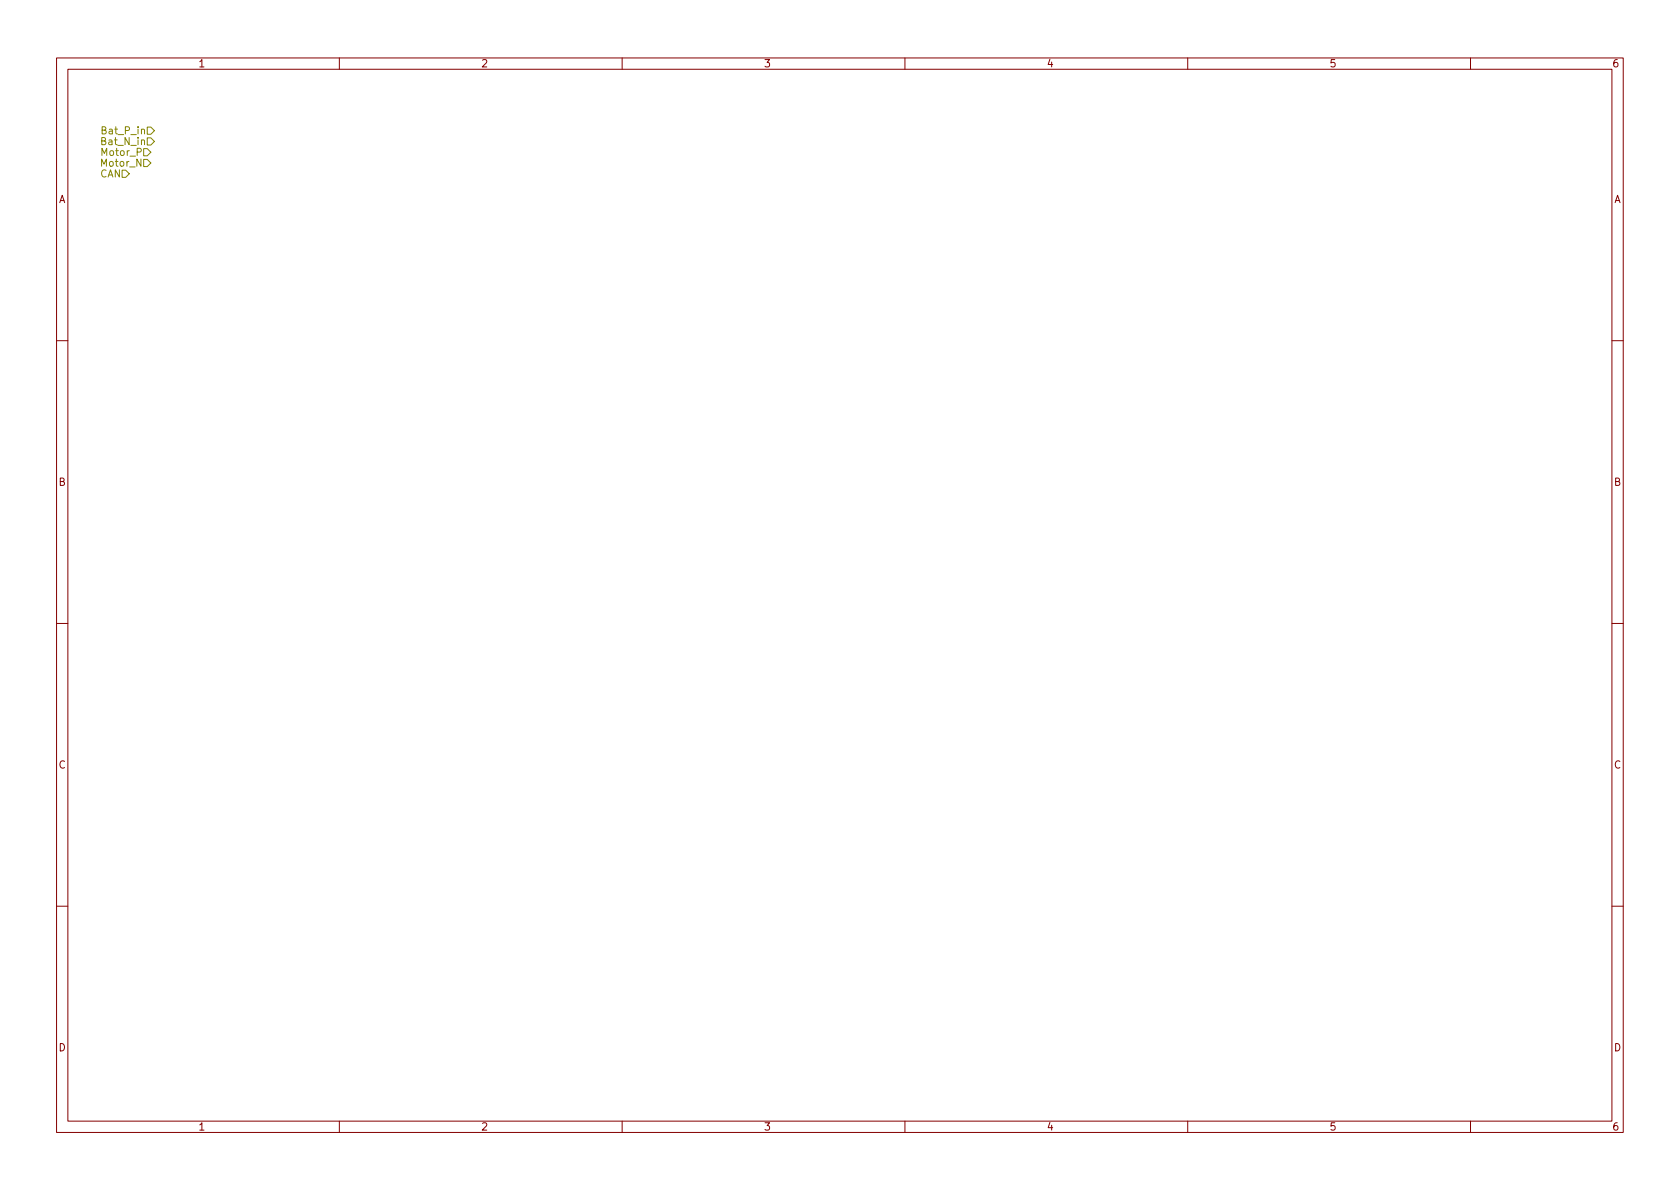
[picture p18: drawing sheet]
<svg xmlns="http://www.w3.org/2000/svg" width="297mm" height="210mm" viewBox="0 0 297 210" stroke-linecap="round" stroke-linejoin="round" font-family="sans-serif">
<defs><g id="words">
<g font-size="1.8" fill="#840000">
<text x="35" y="11.9">1</text>
<text x="85" y="11.9">2</text>
<text x="135" y="11.9">3</text>
<text x="185" y="11.9">4</text>
<text x="235" y="11.9">5</text>
<text x="285" y="11.9">6</text>
<text x="10.3" y="35.9">A</text>
<text x="285.3" y="35.9">A</text>
<text x="10.3" y="85.9">B</text>
<text x="285.3" y="85.9">B</text>
<text x="10.3" y="135.9">C</text>
<text x="285.3" y="135.9">C</text>
<text x="10.3" y="185.9">D</text>
<text x="285.3" y="185.9">D</text>
<text x="35" y="199.9">1</text>
<text x="85" y="199.9">2</text>
<text x="135" y="199.9">3</text>
<text x="185" y="199.9">4</text>
<text x="235" y="199.9">5</text>
<text x="285" y="199.9">6</text>
</g>
<g font-size="1.8" fill="#848400">
<text x="18.4" y="23.7">Bat_P_in</text>
<text x="18.1" y="29.5">Motor_N</text>
<text x="18.2" y="27.6">Motor_P</text>
<text x="18.3" y="25.6">Bat_N_in</text>
<text x="17.7" y="31.4">CAN</text>
</g>
</g></defs>
<g fill="none" stroke="#840000" stroke-width=".18">
<path d="M10 10.2h277v190.1h-277zM12 12.2h273v186.1h-273zM60 10.2v2M110 10.2v2M160 10.2v2M210 10.2v2M260 10.2v2M10 60.2h2M285 60.2h2M10 110.2h2M285 110.2h2M10 160.2h2"/>
<path d="M285 160.2h2M60 198.3v2M110 198.3v2M160 198.3v2M210 198.3v2M260 198.3v2"/>
</g>
<path d="M21.6 30.1h.6l.7 .6-.7 .7h-.6zM25.4 26.3h.6l.7 .6-.7 .7h-.6zM25.4 28.2h.6l.7 .6-.7 .7h-.6zM26 24.4h.7l.6 .6-.6 .6h-.7zM26 22.5h.7l.6 .6-.6 .6h-.7z" fill="none" stroke="#848400" stroke-width=".18"/>
<use href="#words"/>
</svg>
